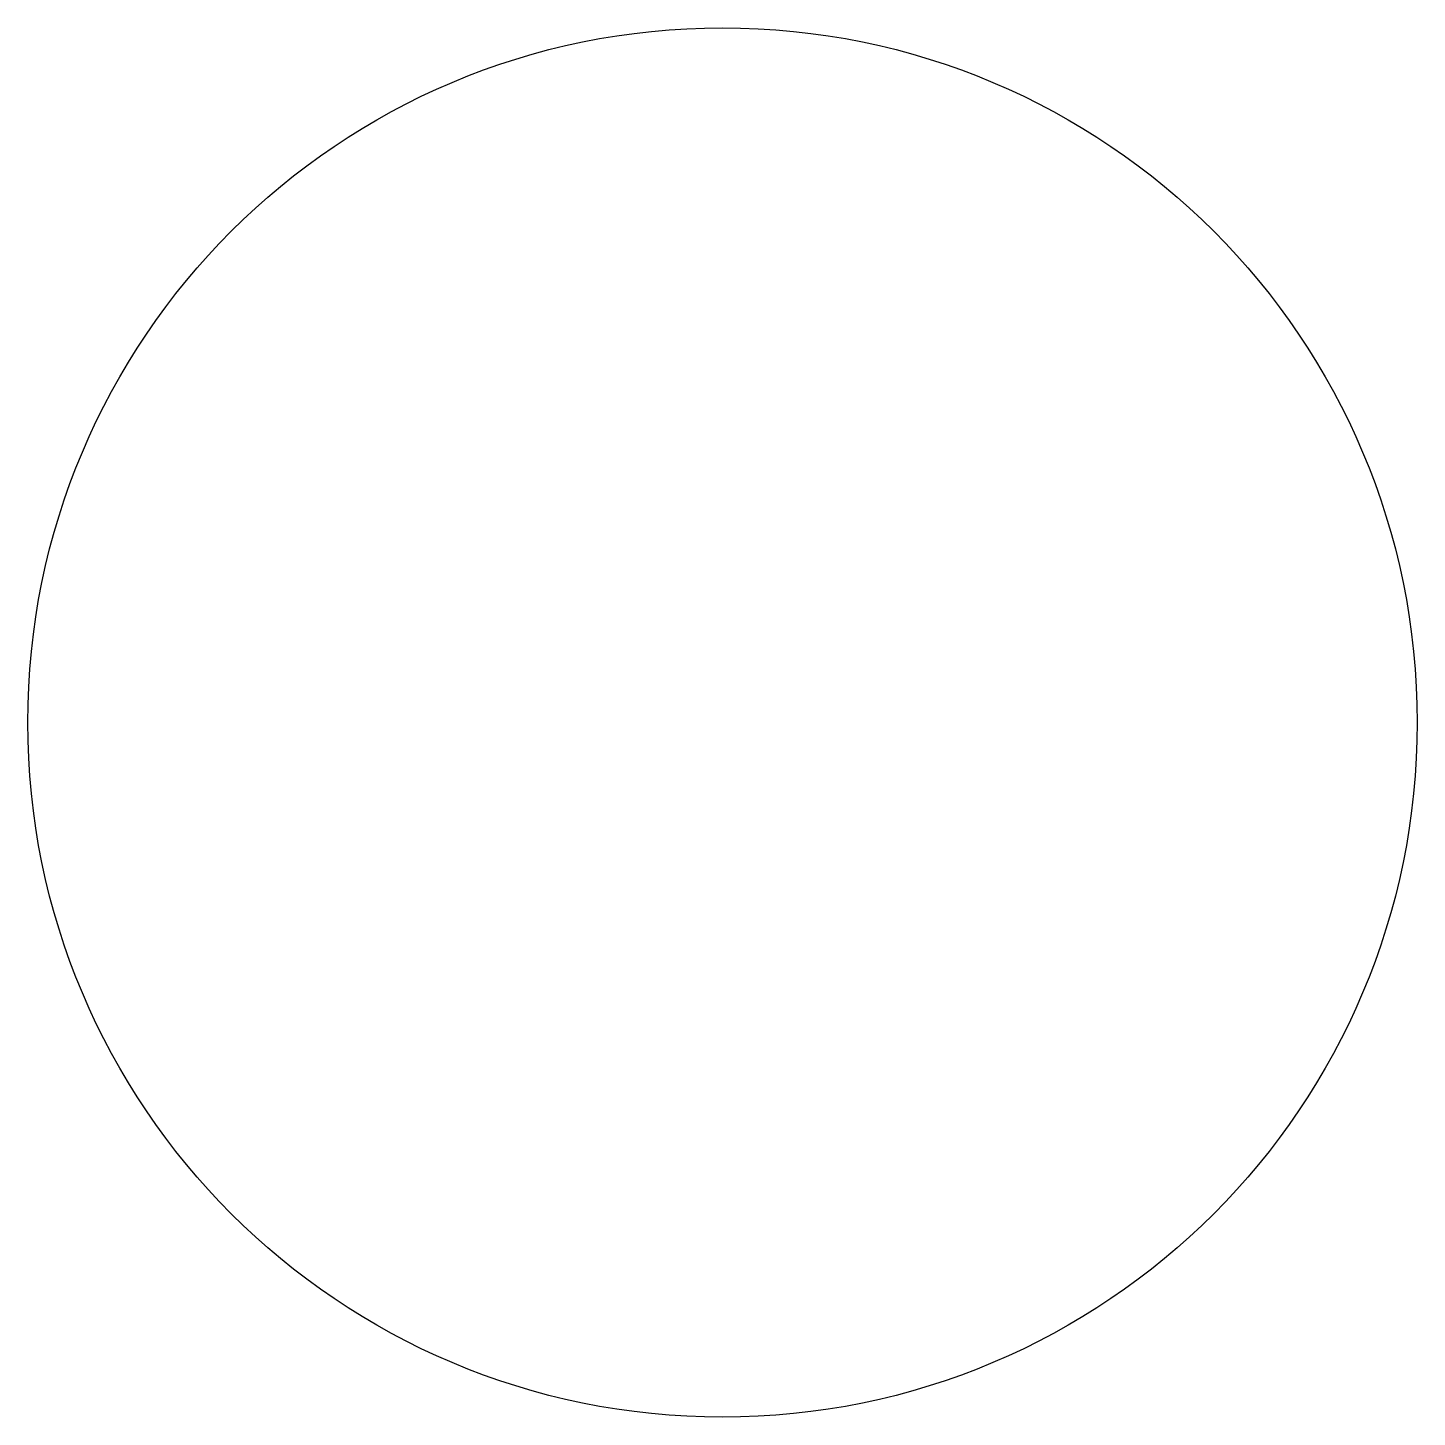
# Model space of a CAD drawing. Extents: x -300 to 300, y -600 to 0.
import ezdxf

# ---------------------------------------------------------------- set-up
doc = ezdxf.new("R2010")
doc.units = 0
doc.header["$LTSCALE"] = 0.7
doc.header["$MEASUREMENT"] = 0
doc.layers.get('0').update_dxf_attribs({"linetype": 'CONTINUOUS'})

msp = doc.modelspace()

# ---------------------------------------------------------------- linework, layer by layer
msp.add_circle((0, -300), 300)

doc.saveas('drawing.dxf')
